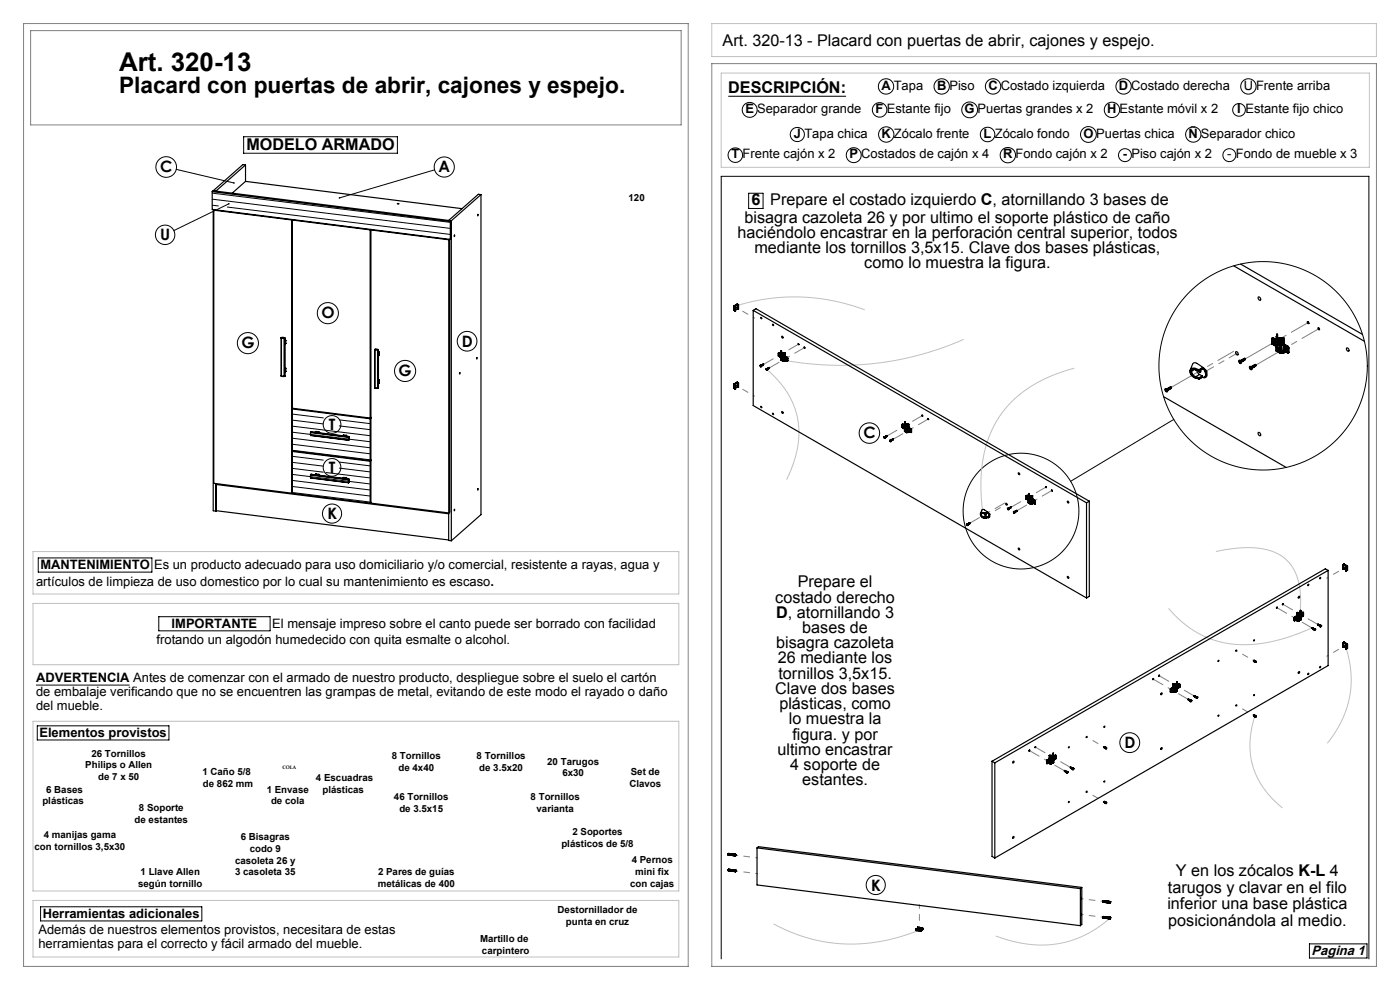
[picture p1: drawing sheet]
<svg xmlns="http://www.w3.org/2000/svg" width="297mm" height="210mm" viewBox="0 0 297 210" stroke-linecap="round" stroke-linejoin="round" font-family="sans-serif">
<defs><g id="words">
<text font-size="5.5" x="25.2" y="15">Art. 320-13</text>
<text font-size="4.8" x="25.2" y="19.6">Placard con puertas de abrir, cajones y espejo.</text>
<g font-size="3.4">
<text x="153.3" y="9.8">Art. 320-13 - Placard con puertas de abrir, cajones y espejo.</text>
<text x="154.5" y="19.6">DESCRIPCIÓN:</text>
<text x="52.3" y="31.7">MODELO ARMADO</text>
<text x="158" y="47.2">bisagra cazoleta 26 y por ultimo el soporte plástico de caño</text>
<text x="159.4" y="43.4">6</text>
<text x="163.4" y="43.4">Prepare el costado izquierdo C, atornillando 3 bases de</text>
<text x="156.4" y="50.5">haciéndolo encastrar en la perforación central superior, todos</text>
<text x="160.1" y="53.7">mediante los tornillos 3,5x15. Clave dos bases plásticas,</text>
<text x="183.4" y="56.9">como lo muestra la figura.</text>
<text x="169.2" y="124.6">Prepare el</text>
<text x="164.5" y="127.8">costado derecho</text>
<text x="164.7" y="131">D, atornillando 3</text>
<text x="164.7" y="137.5">bisagra cazoleta</text>
<text x="170.2" y="134.3">bases de</text>
<text x="165" y="140.7">26 mediante los</text>
<text x="165.1" y="144">tornillos 3,5x15.</text>
<text x="164.5" y="147.2">Clave dos bases</text>
<text x="165.3" y="150.4">plásticas, como</text>
<text x="167.3" y="153.6">lo muestra la</text>
<text x="164.9" y="160.1">ultimo encastrar</text>
<text x="168.1" y="156.9">figura. y por</text>
<text x="167.6" y="163.3">4 soporte de</text>
<text x="170.2" y="166.6">estantes.</text>
<text x="249.5" y="185.9">Y en los zócalos K-L 4</text>
<text x="247.8" y="189.4">tarugos y clavar en el filo</text>
<text x="247.7" y="192.9">inferior una base plástica</text>
<text x="247.8" y="196.4">posicionándola al medio.</text>
</g>
<g font-size="3.3">
<text x="34" y="36.5">C</text>
<text x="93.1" y="36.5">A</text>
<text x="34" y="50.9">U</text>
<text x="68.2" y="67.6">O</text>
<text x="51.2" y="73.9">G</text>
<text x="97.9" y="73.5">D</text>
<text x="84.6" y="79.8">G</text>
<text x="69.8" y="91.2">T</text>
<text x="183.2" y="93">C</text>
<text x="69.8" y="100.2">T</text>
<text x="69.4" y="110.1">K</text>
<text x="238.6" y="158.6">D</text>
<text x="184.8" y="188.9">K</text>
</g>
<text font-size="2.8" x="278.2" y="202.6">Pagina 1</text>
<g font-size="2.7">
<text x="158.1" y="24">E Separador grande</text>
<text x="185.8" y="24">F Estante fijo</text>
<text x="187" y="19">A Tapa</text>
<text x="198.8" y="19">B Piso</text>
<text x="204.6" y="24">G Puertas grandes x 2</text>
<text x="209.7" y="19">C Costado izquierda</text>
<text x="234.9" y="24">H Estante móvil x 2</text>
<text x="237.4" y="19">D Costado derecha</text>
<text x="262.5" y="24">I Estante fijo chico</text>
<text x="263.8" y="19">U Frente arriba</text>
<text x="168.4" y="29.2">J Tapa chica</text>
<text x="187" y="29.2">K Zócalo frente</text>
<text x="208.7" y="29.2">L Zócalo fondo</text>
<text x="229.8" y="29.2">O Puertas chica</text>
<text x="252.2" y="29.2">Ñ Separador chico</text>
<text x="155.2" y="33.6">T Frente cajón x 2</text>
<text x="180.2" y="33.6">P Costados de cajón x 4</text>
<text x="212.8" y="33.6">R Fondo cajón x 2</text>
<text x="238.2" y="33.6">- Piso cajón x 2</text>
<text x="260.3" y="33.6">- Fondo de mueble x 3</text>
<text x="7.7" y="124.2">artículos de limpieza de uso domestico por lo cual su mantenimiento es escaso.</text>
<text x="8.6" y="120.7">MANTENIMIENTO</text>
<text x="32.7" y="120.7">Es un producto adecuado para uso domiciliario y/o comercial, resistente a rayas, agua y</text>
<text x="33.2" y="136.7">frotando un algodón humedecido con quita esmalte o alcohol.</text>
<text x="36.4" y="133.2">IMPORTANTE</text>
<text x="57.8" y="133.2">El mensaje impreso sobre el canto puede ser borrado con facilidad</text>
<text x="7.7" y="147.7">de embalaje verificando que no se encuentren las grampas de metal, evitando de este modo el rayado o daño</text>
<text x="7.7" y="144.7">ADVERTENCIA Antes de comenzar con el armado de nuestro producto, despliegue sobre el suelo el cartón</text>
<text x="7.7" y="150.7">del mueble.</text>
<text x="8.4" y="156.3">Elementos provistos</text>
<text x="9.1" y="194.7">Herramientas adicionales</text>
<text x="8.2" y="198.2">Además de nuestros elementos provistos, necesitara de estas</text>
<text x="8.2" y="201.2">herramientas para el correcto y fácil armado del mueble.</text>
</g>
<g font-size="2.1">
<text x="133.4" y="42.6">120</text>
<text x="19.4" y="160.5">26 Tornillos</text>
<text x="83.1" y="161.1">8 Tornillos</text>
<text x="101.1" y="161.1">8 Tornillos</text>
<text x="18.1" y="163">Philips o Allen</text>
<text x="20.8" y="165.5">de 7 x 50</text>
<text x="42.9" y="164.3">1 Caño 5/8</text>
<text x="43" y="166.8">de 862 mm</text>
<text x="67" y="165.6">4 Escuadras</text>
<text x="84.5" y="163.6">de 4x40</text>
<text x="101.7" y="163.6">de 3.5x20</text>
<text x="116.1" y="162.2">20 Tarugos</text>
<text x="119.3" y="164.7">6x30</text>
<text x="133.5" y="166.8">Clavos</text>
<text x="133.8" y="164.3">Set de</text>
<text x="9" y="170.6">plásticas</text>
<text x="9.8" y="168.1">6 Bases</text>
<text x="29.5" y="172">8 Soporte</text>
<text x="56.6" y="168.1">1 Envase</text>
<text x="57.5" y="170.6">de cola</text>
<text x="68.4" y="168.1">plásticas</text>
<text x="83.6" y="169.7">46 Tornillos</text>
<text x="84.7" y="172.2">de 3.5x15</text>
<text x="112.6" y="169.7">8 Tornillos</text>
<text x="113.8" y="172.2">varianta</text>
<text x="9.3" y="177.8">4 manijas gama</text>
<text x="28.6" y="174.5">de estantes</text>
<text x="51.1" y="178.2">6 Bisagras</text>
<text x="119.1" y="179.7">plásticos de 5/8</text>
<text x="121.4" y="177.2">2 Soportes</text>
<text x="7.3" y="180.3">con tornillos 3,5x30</text>
<text x="29.8" y="185.7">1 Llave Allen</text>
<text x="49.9" y="183.2">casoleta 26 y</text>
<text x="49.9" y="185.7">3 casoleta 35</text>
<text x="53" y="180.7">codo 9</text>
<text x="80.2" y="185.7">2 Pares de guías</text>
<text x="134" y="183.1">4 Pernos</text>
<text x="134.8" y="185.6">mini fix</text>
<text x="29.3" y="188.2">según tornillo</text>
<text x="80.1" y="188.2">metálicas de 400</text>
<text x="133.7" y="188.1">con cajas</text>
<text x="118.3" y="193.7">Destornillador de</text>
<text x="120.1" y="196.2">punta en cruz</text>
<text x="101.8" y="199.8">Martillo de</text>
<text x="102.2" y="202.3">carpintero</text>
</g>
<text font-size="1.1" x="59.9" y="163.2">COLA</text>
</g></defs>
<g fill="none" stroke="#000" stroke-width=".21">
<path d="M37.4 35.9l12.2 2.9M51.7 29h32.6v3.5h-32.6zM92.2 36l-20.2 6M154.5 20.4h25M45 41l50.5 6.2M45 42.2l50.5 6.2M45 43.5l1.3 .2M48.2 43.9l47.3 5.8M48.5 43.2l-11.6 5.7M158.8 41h3.1v3.2h-3.1zM62 90.4l16.5 2M62 91.7l16.5 2"/>
<path d="M62 93l16.5 2M62 94.2l16.5 2.1M62 95.5l16.5 2M62 87.8l6.6 .8M62 89.1l6.6 .8M62 96.8l6.6 .8M62 98.1l6.6 .8M62 99.4l6.6 .8M72 89.1l6.5 .8M72 90.3l6.5 .8M72 98l6.5 .8M72 99.3l6.5 .8"/>
<path d="M249 89l-21.9 13.1M8.1 118.4h24.1v3h-24.1zM62 100.6l16.5 2.1M62 101.9l16.5 2M62 103.2l16.5 2M62 104.5l16.5 2M69.2 100.2l9.3 1.2M33.7 130.8h23.6v3h-23.6zM7.7 145.3h19.8M7.9 154h27.9v3h-27.9zM8.6 192.4h34.2v3h-34.2zM153 203.4v-166h137.4v166"/>
<path d="M277.8 200.2h12.2v3h-12.2z"/>
<circle cx="188" cy="18.3" r="1.63"/>
<circle cx="199.8" cy="18.3" r="1.63"/>
<circle cx="210.7" cy="18.3" r="1.63"/>
<circle cx="238.4" cy="18.3" r="1.63"/>
<circle cx="264.8" cy="18.3" r="1.63"/>
<circle cx="35.3" cy="35.4" r="2.19"/>
<circle cx="94.2" cy="35.4" r="2.14"/>
<circle cx="156" cy="32.9" r="1.54"/>
<circle cx="159" cy="23.3" r="1.58"/>
<circle cx="169.1" cy="28.5" r="1.5"/>
<circle cx="181.1" cy="32.9" r="1.58"/>
<circle cx="186.6" cy="23.3" r="1.54"/>
<circle cx="188" cy="28.5" r="1.63"/>
<circle cx="205.7" cy="23.3" r="1.68"/>
<circle cx="209.5" cy="28.5" r="1.54"/>
<circle cx="213.8" cy="32.9" r="1.63"/>
<circle cx="230.9" cy="28.5" r="1.68"/>
<circle cx="235.9" cy="23.3" r="1.63"/>
<circle cx="238.7" cy="32.9" r="1.37"/>
<circle cx="253.1" cy="28.5" r="1.63"/>
<circle cx="260.8" cy="32.9" r="1.37"/>
<circle cx="262.9" cy="23.3" r="1.35"/>
<circle cx="35" cy="49.8" r="2.06"/>
<circle cx="52.6" cy="72.8" r="2.24"/>
<circle cx="69.6" cy="66.4" r="2.24"/>
<circle cx="85.9" cy="78.7" r="2.24"/>
<circle cx="99.1" cy="72.4" r="2.09"/>
<circle cx="268" cy="77.6" r="22.1"/>
<circle cx="70.4" cy="90" r="1.88"/>
<circle cx="70.4" cy="99.1" r="1.88"/>
<circle cx="184.4" cy="91.9" r="2.17"/>
<circle cx="70.4" cy="108.9" r="2.03"/>
<circle cx="216.6" cy="108.4" r="12.3"/>
<circle cx="239.7" cy="157.5" r="2.11"/>
<circle cx="185.8" cy="187.7" r="2.03"/>
</g>
<g fill="none" stroke="#c0c0c0" stroke-width=".21">
<path d="M151 5h141v7h-141zM153 15.5h137.5v20h-137.5zM156.6 64.7a41.8 41.8 0 0 1 26.9 1M162.8 78.5a17 17 0 0 1 6.4 16.3 25.4 25.4 0 0 1-2.3 6.9M204.4 72a65.1 65.1 0 0 1-37.5 4.5M227.9 78.1a27.1 27.1 0 0 0-15.4 9.5 26.7 26.7 0 0 0-4.3 18.1l.2 2.4M7 117h137v9h-137zM257.9 117a21.8 21.8 0 0 1 12.2 0 9 9 0 0 1 5.7 8l.1 2.5-.1 2.8M7 128h137v13h-137zM247.9 129a20.6 20.6 0 0 0 20.9 7.3 40.9 40.9 0 0 0 9.5-3.1M285.4 136.9a20.7 20.7 0 0 1-3.8 20.8M7 153h137v36h-137z"/>
<path d="M266.2 152a16.6 16.6 0 0 0 5.9 19.4M7 191h137v12h-137zM164.1 196a35 35 0 0 0 30.9 1.3M235.5 194.8a21.9 21.9 0 0 1-22.1 4.5l-2.1-.8"/>
</g>
<path d="M264.1 76.2l13.4-7.8M266.4 77.5l13.4-7.8" fill="none" stroke="#808080" stroke-width=".21" stroke-dasharray="15.2 1.3 1.3 1.3" stroke-dashoffset="7.7"/>
<path d="M248.5 82.2l13.2-7.7" fill="none" stroke="#808080" stroke-width=".21" stroke-dasharray="15.2 1.3 1.3 1.3" stroke-dashoffset="7.6"/>
<path d="M255.8 78.7l6.6-3.8" fill="none" stroke="#808080" stroke-width=".21" stroke-dasharray="15.2 1.3 1.3 1.3" stroke-dashoffset="13.3"/>
<path d="M5 5h141v200h-141zM6.5 6.5h138v20h-138zM151 13.5h141v191.5h-141z" fill="none" stroke="#808080" stroke-width=".21"/>
<g fill="none" stroke="#808080" stroke-width=".21" stroke-dasharray="15.2 1.3 1.3 1.3" stroke-dashoffset="12.9">
<path d="M162 77.3l7.4-4.3M163.2 78l7.4-4.3M188.2 92.5l7.4-4.3M189.5 93.2l7.4-4.3M205.8 111l7.3-4.3M214.5 107.6l7.4-4.3M215.7 108.3l7.5-4.3M278.3 133.2l-7.4-4.3M279.6 132.5l-7.5-4.3M252.1 148.3l-7.5-4.2M253.3 147.6l-7.4-4.3M225.8 163.5l-7.4-4.3"/>
<path d="M227.1 162.8l-7.5-4.3"/>
</g>
<path d="M156.2 65.2l3.9 2.3M156.2 81.8l3.9 2.2M285.4 120.4l-3.9 2.2M285.4 136.9l-3.9 2.3" fill="none" stroke="#808080" stroke-width=".21" stroke-dasharray="15.2 1.3 1.3 1.3" stroke-dashoffset="14.9"/>
<path d="M209.9 109.1l3.6-2.2M234.3 158.5l-3.8-2.2M266 151.8l-3.7-2.2M266 140.2l-3.7-2.2M234.3 170.1l-3.8-2.2" fill="none" stroke="#808080" stroke-width=".21" stroke-dasharray="15.2 1.3 1.3 1.3" stroke-dashoffset="15"/>
<path d="M156.1 181.4l4.6 .6M160.7 185.3l-4.6-.6M229.3 190.6l4.7 .6M234 194.6l-4.7-.6" fill="none" stroke="#808080" stroke-width=".21" stroke-dasharray="15.2 1.3 1.3 1.3" stroke-dashoffset="14.8"/>
<path d="M195 197.3v-5.4" fill="none" stroke="#808080" stroke-width=".21" stroke-dasharray="15.2 1.3 1.3 1.3" stroke-dashoffset="14.4"/>
<path d="M49.5 38.7v.2h.2l.1-.1h-.2h.2v-.1zM71.9 41.9v.1h.1l-.1 .1h.2l.1-.2zM48.4 43.1v.3h.2l.1-.2h-.2l.2-.1z" fill="#000"/>
<g fill="none" stroke="#000" stroke-width=".25">
<path d="M52.1 35l-.6-.1-6.5 5.8M52.1 38.5l45.9 5.8M52.1 38.5l-2.8 2.5M52.1 35l-6.3 5.5M52.1 35v3.5M45 40.7l50.5 6.3M45 40.7v3.7l50.5 6.4M45.2 40.5l50.5 6.3M45.2 44.5v63.8l.6 .1M45.4 44.6l16.5 2.1M45.4 44.6v57.9l16.5 2.1M45.5 44.5l-.1 .1"/>
<path d="M61.9 46.7v57.9M62 46.6l-.1 .1M62 46.7v39.9l16.5 2.1M62 46.7l16.5 2.1M62.1 46.6h.1M62.1 46.6l-.1 .1M78.5 48.8v39.9M78.6 48.7l-.1 .1M78.7 48.8l16.5 2.1M78.7 48.8v57.9l16.5 2.1 .2-.2v-57.8M78.7 48.7h.1M78.8 48.7l-.1 .1"/>
<path d="M84.3 43.2h.3zM95.2 50.9v63.7l.5 .1M95.3 50.8l-.1 .1M95.5 47v3.8M95.7 46.8v67.9M95.7 50.6l-.2 .2M96.4 49.9v.3zM101.4 45.5v.3zM102 41.3l-6.5 5.7M102 41.3v67.9l-6.3 5.5M102 41.3l-.5-.1-6.3 5.6h.5M261.7 56.4l27.7 16"/>
<path d="M263.2 56l25.8 14.9M59.7 79.7h.1M59.7 71.7v8M59.7 71.7h.1M59.7 71.7l.3-.1 .5 .1M59.7 79.8l.6 .1M59.7 71.6v.1M59.7 71.6l.6 .1M59.7 71.7l.6 .1M59.7 79.7l.6 .1M59.7 79.7v.1M60.3 79.8h.1"/>
<path d="M60.3 71.8v8M60.3 71.7v.1M60.3 71.7l.1 .1M60.4 79.8h.1M60.4 71.8h-.1M60.4 71.8v8M60.5 72.1l.1 .1M60.5 78.1h.1M60.5 79.7h.1M60.5 79.7l-.1 .1M60.5 71.7l-.1 .1M60.5 71.7v8"/>
<path d="M60.6 78.8l-.1 .1M60.6 72.8l-.1 .2M60.6 72.2l-.1 .2M60.6 72.2v.6M60.6 78.1v.7M60.6 72.8h.1M60.6 78.1l-.1 .2M60.6 78.8h.1M79.5 74.2v8M79.5 74.2h.1M79.5 74.2l.3-.2 .5 .2M79.5 74.1v.1"/>
<path d="M79.5 74.1l.7 .1M79.5 74.2l.6 .1M80.1 74.3v8M80.2 74.2l-.1 .1M80.2 74.2v.1M80.2 74.3h-.1M80.2 74.3v8M80.3 74.6l.2 .1M80.3 74.2l-.1 .1M80.3 74.2v8M80.5 75.3l-.2 .2M80.5 74.7l-.2 .2"/>
<path d="M80.5 74.7v.6M80.5 75.3h.1M97.5 79v.3zM101.2 75.8l-.1 .4zM155.7 65.8h.1M155.7 64.9v.9M155.7 64.9h.1M155.7 65.8l.2 .1M155.7 64.9l.2 .2M155.9 65.1h.2M155.9 65.9h.2M155.9 65.9h.1"/>
<path d="M155.9 65.1v.8M156 65l-.1 .1M156 65l.1 .1M156.1 65.9h.1M156.1 65.1v.8M156.4 64.5h.1M156.4 64.5l-.7 .4M156.4 64.5l.2 .1M156.4 64.6v.9M156.4 64.6l-.5 .3 .1 .1M156.4 64.6l.2 .1M156.4 65.5l-.3 .2"/>
<path d="M156.4 65.5l.2 .1M156.6 64.7h.1M156.6 64.6l.1 .1M156.6 64.6v.1M156.6 65.6h.1M156.7 64.7h.1M156.7 64.7l-.1 .9M159.8 65.8l70.7 40.9M159.8 65.8l.6-.3 70.7 40.8M159.8 65.8v20.2l70.7 40.8M161.2 77.5h.2l.1 .3-.2-.1zM161.3 77.6l.2 .1"/>
<path d="M161.3 77.6h.1M161.4 77.5v.3zM161.4 77.5h.1M161.4 77.6h.1M161.4 77.6v.1M161.4 77.7h.1M161.5 77.5v.1M161.5 77.5v.2M161.5 77.7h.1M161.5 77.5h.1M161.5 77.5l.1 .1M161.5 77.6v.1"/>
<path d="M161.5 77.5l.1 .1-.1-.1M161.6 77.5h.1M161.6 77.4l.1 .2-.2-.2M161.7 77.4v.1M161.7 77.5l-.1 .1M161.7 77.4l.1 .1M161.8 77.3l.1 .1M161.9 77.3l.1 .1-.3-.1 .1 .2-.2-.1M161.9 77.3h.1M161.9 77.2v.1M161.9 77.2l.1 .1M162 77.3v.1"/>
<path d="M162 77.3h-.1M162.5 78.2l.2 .1 .1 .3-.3-.1zM162.5 78.3l.2 .1M162.5 78.3l.1 .1M162.6 78.3h.1M162.6 78.2l.1 .3zM162.6 78.2h.1M162.7 78.4l-.1 .1M162.7 78.2l.1 .2M162.7 78.2h.1M162.8 78.2v.1M162.8 78.4v.1"/>
<path d="M162.8 78.2l.1 .1-.2-.1M162.9 78.2v.1M162.9 78.1l.1 .1M162.9 78.3h.1M163 78.1l.1 .1M163 78.1l.1 .1-.1-.1M163.1 78.1h.1M163.1 78.2h.1M163.1 78l.1 .2-.2-.2M163.2 77.9v.1M163.2 78v.1M163.2 78h.1"/>
<path d="M165.1 75.4h.1M165.1 75v.1M165.1 75.5h.1M165.1 75.5l.4 .2M165.1 75.1l.4 .1M165.2 75h-.1M165.2 75h.1M165.2 74.8h.1M165.2 75l-.1 .1M165.2 75l.3 .2M165.2 74.9h.1M165.2 74.9v.1"/>
<path d="M165.2 75l.3 .1M165.2 75.6h.1M165.2 74.8l-.1 .1v.6M165.2 74.9l.4 .2M165.2 74.8l.4 .2M165.3 75.2l-.1 .1 .1 .2M165.3 75.2h.1M165.3 75.2l.1 .1M165.3 75.5l.1 .1M165.3 75.2v.3M165.3 75.5h.1M165.3 75.5h.2"/>
<path d="M165.4 75.3l.1 .1M165.4 75.3l.2 .2-.2 .1M165.4 75.3h.1M165.4 75.3l.1 .2M165.5 75.5l-.1 .1M165.5 75.2l.2 .1M165.5 75.4l-.2 .1M165.5 75.4h.1M165.5 75.2h.1M165.5 75.2h.2M165.5 75.1l.2 .1M165.5 75.1v.1"/>
<path d="M165.5 75.5h.1M165.6 75.1h-.1M165.6 75.1h.1M165.6 75h.1M165.6 76.3l.5 .2M165.6 76.3h.1M165.6 75.9l-.1-.2 .1 .2M165.6 75.9l.4 .2M165.7 74.6v1.8M165.7 74.6v.1M165.7 75.8l.4 .3M165.7 76.3v.1"/>
<path d="M165.7 75.8l-.1 .1M165.7 76.4l.4 .2M165.7 74.6l.1 .1M165.7 74.4v1.4M165.7 74.4h.1M165.7 74.7v.1M165.7 74.5h.1M165.7 74.5v.1M165.7 74.8h.1M165.7 74.4l.1 .1M165.7 74.6h.1M165.7 74.7h.1"/>
<path d="M165.8 74.4l-.1 .8 .3 .1M165.8 74.4h-.1M165.8 74.4l-.1 .1M165.8 74.6h-.1M165.8 75.1h-.1M165.8 75.4l.2 .1v.3zM165.8 74.6h.1M165.8 75h.1M165.8 74.5v.7v-.1M165.8 74.5l-.1 .1M165.8 74.5h-.1M165.8 76.1l.1 .2z"/>
<path d="M165.8 76.1h.1M165.8 75v.1zM165.8 74.7h-.1M165.8 74.7l-.1 .1M165.8 76.1l.1 .2M165.9 74.9l-.1 .3-.1-.1M165.9 74.9h.1M165.9 71.3l.2 .1v.3l-.2-.1zM165.9 74.9l.1 .4M165.9 74.8v.1M166 76.1v.4M166 74.9h.1"/>
<path d="M166 75.3h.1M166 74.9v.4M166 74.8l-.1 .1M166 76.1h.1M166.1 76.5h-.1M166.1 76.1h-.1M166.1 76.1l-.1 .4M166.1 74.9h.1M166.1 74.9v1.7M166.1 76.6h.1M166.2 74.8h.1M166.2 76.6h.1"/>
<path d="M166.2 74.9h-.1M166.2 74.9v1.7M166.2 76.6h-.1M166.2 74.9l.1 1.7M166.2 74.9h.1M166.3 76.6h.1M166.3 75.4l.2 .4M166.3 75.4l.3 .4M166.4 74.8l-.1 .1M166.4 74.8h.1M166.4 75.4h.1M166.4 75.4l.2 .4"/>
<path d="M166.4 76.4h.1M166.4 76.6h.1M166.4 75.4h-.1M166.4 74.8l-.1 .6M166.4 76.4l-.1 .2M166.4 76.4l-.1 .1M166.4 76.6h-.1M166.4 76.3l-.1 .2M166.4 76.3h.1M166.4 76.3v.1M166.5 75.4l.1 .3M166.5 76.6h.1"/>
<path d="M166.5 74.8v.6M166.5 76.4v.2M166.5 74.8v.1M166.5 76.3v.1M166.5 75.4l.1 .2M166.5 76.3l.5 .3 .1-.1M166.5 76.3h-.2v.2M166.5 76.3h.1M166.5 74.9v.5M166.5 76.5v.1M166.5 75.8l.3 .2M166.5 74.8l.1 .1"/>
<path d="M166.6 75.9l-.2 .1 .2 .3M166.6 75.8h-.1M166.6 75.4v.2M166.6 75.9h.1M166.6 75.9l.1 .1M166.6 76.3h.1M166.6 74.9h-.1M166.6 75.4h-.1M166.6 74.9v.5M166.6 76.4l-.1 .2M166.6 75.8l.3 .2M166.6 76.4l-.1 .1"/>
<path d="M166.6 76v.2M166.6 76h.1M166.6 76.4h.1M166.6 76.2v.1M166.6 75.8h.1M166.6 76.2l.1 .1M166.6 76l.1 .1M166.6 75.7v.1M166.6 75.7l.4 .2M166.6 75.6l.4 .2M166.7 76l.1 .2-.1 .1M166.7 76h.1"/>
<path d="M166.7 76v.3M166.7 76.3h.1M166.7 76.1l-.1 .1M166.7 76.1l.1 .1M166.8 76.2l-.1 .1M166.8 76.5h.1M166.8 76v.5M166.9 76h-.1M166.9 76h.1M166.9 76.5h.1M166.9 76v.5M167 76.5h-.1"/>
<path d="M167 76.5h.1M167 76h.1M167 76h-.1M167 76v.5M167 75.9v.1M167 75.9l-.1 .1M167 75.8l.1 .2M167.1 76.5v.1M167.1 76v.5M167.1 76h.1M169.3 72.9l.2 .2zM169.4 72.9l.1 .2"/>
<path d="M170.6 73.6l.1 .3zM170.6 73.6l.1 .2M252.5 78.5v.1a1.43 1.43 0 0 0 1 1.5M253.1 78.5a.87 .87 0 0 0 .6 1.4M253.1 78.5h.1M253.5 78.3a.75 .75 0 0 0-1 .3 .75 .75 0 0 0 .3 1l.7 .5M253.5 78.3l.8 .2M253.5 78.1h-.7l-.3 .4M253.5 78.1h.1M253.5 78.1l.8 .3M253.5 78.1v.2M253.6 78.4a.69 .69 0 0 0-.9 .4 .69 .69 0 0 0 .3 .9l.6 .3"/>
<path d="M253.6 78.4v.1M253.6 78.4l.7 .2M253.6 78.5h-.5M253.6 78.5l.7 .2M253.7 79.9l-.1 .1M253.7 79.9l.6 .2M253.9 78.5l.2 .6 .4 .3M254.3 78.6v.1M254.3 78.5v.1M254.3 78.4v.1M254.4 78.7l.1 .2 .2-.1M254.4 78.4h-.1"/>
<path d="M254.4 78.4l.1 .1M254.5 78.6l.2 .3M254.5 78.6l-.2 .1M254.5 79.4l.5 .4M254.5 79.4l-.8 .5M254.5 78.5h-.2M254.5 78.6h-.2M254.5 78.6h.1M254.5 78.5v.1M254.6 78.6a.24 .24 0 0 1 .1 .2 .24 .24 0 0 1-.2 .2l-.3-.3M255 79.8l.1 .1M255 79.8l-.6 .3"/>
<path d="M255.1 78.2l-.6 .4M255.1 78.1l-.6 .4M255.1 80l-.6 .3M255.1 80h.1M255.1 78.1v.1M255.1 79.9v.1M255.1 78.1h.1M255.1 79.9l-.6 .3M255.1 78l-.7 .4M255.1 78v.1M255.1 78h.1M255.1 78.1a1.42 1.42 0 0 1 .4 1.9h-.4"/>
<path d="M255.2 78l-.1 .1M255.2 78a1.67 1.67 0 0 1 .4 2.1h-.2M255.3 78l-1.3-.9-.6-.2-.4 .3-.5 1.3M255.3 78a1.5 1.5 0 0 1 .5 2l-.4 .1M255.3 78h-.1M255.8 78.5l.2 .4zM255.9 78.6l-.1 .1M255.9 78.7v.1M255.9 78.7h.1M255.9 78.8h.1M256 78.8l-.1 .1M262.2 74.6a.4 .4 0 0 1 .4 .2 .4 .4 0 0 1-.1 .5l-.4-.4z"/>
<path d="M262.8 76.5a.38 .38 0 0 1 .5 .2 .38 .38 0 0 1-.1 .4l-.4-.3zM262.9 76.7l.3 .2v-.1M262.9 76.7l.1 .1M263 76.7h.1M263 76.7h-.1M263 76.8v.1M263.1 76.4l.1 .1M263.1 76.7l-.1-.2v.4M263.1 76.7l-.1 .1M263.1 76.9h-.1M263.2 76.5l.2 .4M263.2 76.5l.2 .3"/>
<path d="M263.3 76.5l.1 .2M263.4 76.5l.1 .2 .1-.1a.19 .19 0 0 0-.2-.2 .19 .19 0 0 0-.2 .1M263.4 76.4l.2 .2M263.5 76.4l.2 .2-.1-.2h-.2M263.6 76.4l.1 .1M263.6 76.3l.2 .3-.1-.3h-.2M263.7 76.3l.1 .1M263.8 76.2l.2 .3-.1-.3h-.3M263.9 76.2l.1 .2M263.9 76.1l.2 .3-.1-.3-.2 .1M264.1 76.1h-.1M264.1 76l-.2 .1"/>
<path d="M264.1 76v.1M264.1 76.1v.2M264.1 76.1h.1M265.1 77.8a.38 .38 0 0 1 .4 .2 .38 .38 0 0 1-.1 .4l-.3-.3zM265.2 78l.3 .1M265.2 78l.1 .1M265.2 78h.1M265.3 78.1v.2M265.3 77.7l.2 .1M265.4 78l-.1-.2v.5M265.4 78.2l-.1 .1M265.4 78.1l.1 .1z"/>
<path d="M265.4 78l-.1 .1M265.5 77.8l.1 .4M265.5 77.8l.1 .3M265.5 77.8h.1M265.5 77.8l.2 .2M265.6 77.8l.1 .2 .1-.1a.19 .19 0 0 0-.1-.2 .19 .19 0 0 0-.2 .1M265.7 77.7l.1 .2M265.8 77.7l.1 .2v-.2h-.3M265.8 77.7l.2 .1M265.9 77.6l.2 .3-.1-.3h-.2M266 77.6l.1 .1M266 77.5l.2 .3-.1-.3-.2 .1"/>
<path d="M266.1 77.5l.1 .2M266.2 77.5l.2 .2-.1-.3-.3 .1M266.3 77.4h.1M266.4 77.3l-.2 .1M266.4 77.3l-.1 .1M266.4 77.3v.1M266.4 77.4v.2M266.4 77.4h-.1M267 63a.4 .4 0 0 1 .4 .2 .4 .4 0 0 1-.1 .5l-.3-.3zM269.8 72.7v.1M269.8 72.9h.1M269.8 72.9l.1 .1"/>
<path d="M269.9 72.9l.6 .4M269.9 72.1l.5 .3M269.9 72v.1M269.9 72h.1M269.9 72l.6 .3M269.9 71.9h.1M270 71.9h.1M270 71.9l-.1 .1M270 71.9l.6 .4M270 73v.1M270 71.8l-.1 .1M270 71.7l-.2 .1 .1 1.1"/>
<path d="M270 71.8v.1M270 71.7l.6 .3M270 71.8l.6 .4M270.1 71.6l-.2 .1M270.1 71.6l.6 .4M270.1 71.6l-.1 .1M270.1 72.4a.33 .33 0 0 0-.2 .3 .33 .33 0 0 0 .2 .3M270.1 72.4h.1M270.1 73l.3 .1M270.1 72.4l.3 .1M270.2 72.4l-.2 .1 .2 .3M270.2 72.4l.2 .2"/>
<path d="M270.2 72.8l-.1 .2M270.2 72.8l.2 .2M270.3 72.5l.1 .2M270.4 72.5a.29 .29 0 0 1 .2 .3 .29 .29 0 0 1-.2 .3M270.4 72.5v.1M270.4 72.6l.2 .3-.2 .1M270.4 73v.1M270.4 72.4l.4 .1M270.4 72.7l-.2 .1M270.4 72.7l.1 .1M270.5 72.3l-.1 .1M270.6 72.3h.2h-.3"/>
<path d="M270.6 72.3h-.1M270.6 72.9l-.2 .1M270.6 72l.2 .1M270.6 72.2v.1M270.6 72.2h.2M270.7 72h.1M270.7 72h-.1M270.7 74.4l.6 .3M270.7 74.4l.9 .5M270.7 73.6v.8M270.7 73.6l-.3-.3 .3 .3M270.7 73.7l.1 .7"/>
<path d="M270.7 73.6v.1M270.7 73.7l.6 .3M270.7 73.6l.7 .4M270.8 71.4v2.1M270.8 71.3v.1M270.8 73.5l.7 .4M270.8 71.4l.1 .1M270.8 73.5l-.1 .1M270.8 71.4l.2 .1h-.1M270.8 74a.25 .25 0 0 1 .4 .1 .25 .25 0 0 1-.2 .4zM270.8 70.9l.2 .2M270.8 70.9v.4"/>
<path d="M270.9 71.6v.8M270.9 72.4l.3 .2M270.9 71.5v.1M270.9 71.1v.1M270.9 72.3v.1M270.9 72.3l.3 .2M270.9 71.6h.1M270.9 71.2h.1M270.9 70.9l.1 .2M270.9 71.5h.1M270.9 71.2l.1 .1M270.9 71.1v.2"/>
<path d="M270.9 71.5v.8M270.9 71.3h-.1M270.9 70.9h-.1M271 72.2l.1 .2M271 71.1h-.1M271 71.3l-.2 .1M271 71.6h-.1M271 72.8a.32 .32 0 0 1 .4 .2 .32 .32 0 0 1-.2 .4l-.3-.3zM271 71.3h.1M271 71.5v.7v-.2M271 72.1v.1M271 71.1v.4"/>
<path d="M271 72.1h.1M271 74l.2 .3-.2-.1zM271 72.3l.1 .1M271 72v.1M271 71.1l-.1 .1M271 71v1M271.1 74l.1 .3M271.1 71.7v.7l-.1-.2M271.2 72.5l.1 .1M271.2 71.7h-.1M271.3 71.8h-.1v.7M271.3 74.7l.1 .1"/>
<path d="M271.3 74v.7M271.3 71.7h.1M271.3 72.6h.1M271.3 71.7v.1M271.3 71.7v.9M271.4 71.7l.2 .1M271.4 71.7v.9M271.4 74h-.1M271.4 74v.8M271.5 74.8h.1M271.5 73.9l-.1 .1M271.5 74.8h-.1"/>
<path d="M271.5 73.9v.9M271.6 71.8h.1M271.6 74.9h.1M271.6 71.8v3.1M271.8 71.7h.1M271.8 74.8l.1 .1M271.8 71.7l-.2 .1M271.8 71.7v3.1M271.8 74.8l-.2 .1M271.8 71.7l.1 3.2M271.8 71.7l.1 .1M271.9 71.8h.1"/>
<path d="M271.9 74.9h.1M272 72.7h-.1l.1 .4 .3 .4M272 72.7l.4 .7M272 71.8v.9M272 74.6v.3M272 71.7h-.9M272 71.7h.3M272.1 71.7h.1M272.1 72.7h.1M272.1 72.7l.4 .7M272.1 74.6h.1M272.1 74.8h.1"/>
<path d="M272.1 71.7l-.1 .1M272.1 71.7v1M272.1 74.6v.2M272.1 72.7h-.1M272.1 74.6h-.1M272.1 74.8l-.1 .1M272.2 74.3l-.1 .3M272.2 72.7l.3 .6M272.2 74.8l.1 .1M272.2 71.7v1M272.2 74.6v.2M272.2 71.7l.1 .1"/>
<path d="M272.3 74.4l-.1 .2M272.3 74.4h-.2l-.1 .2M272.3 72.8l.2 .3M272.3 74.4l.9 .5 .2-.2M272.3 74.4a.23 .23 0 0 0-.3-.1 .23 .23 0 0 0 0 .3M272.3 71.8v1M272.3 74.6v.3M272.3 73.5l.6 .4M272.4 73.7h-.1a.33 .33 0 0 0-.1 .3 .33 .33 0 0 0 .2 .3M272.4 73.4l-.1 .1M272.4 72.7l.2 .4M272.4 73.7h.1"/>
<path d="M272.4 74.3l.2 .1M272.4 73.7l.2 .1M272.4 71.7h-.1M272.4 71.7l-.1 .1M272.4 72.7l-.1 .1M272.4 71.7v1M272.4 74.6l-.1 .3M272.4 73.4l.6 .4M272.4 74.6h-.1M272.4 73.7l-.1 .1 .2 .4M272.4 73.7l.2 .2M272.4 74.5v.1"/>
<path d="M272.5 74.2l-.1 .1M272.5 73.4l.6 .3M272.5 73.4h-.1M272.5 74.2l.2 .1M272.5 73.8l.2 .2M272.5 74.5l-.2 .1M272.5 73.3v.1M272.5 73.1l.6 .4M272.5 73.3l.6 .3M272.6 73.8a.29 .29 0 0 1 .3 .3 .29 .29 0 0 1-.3 .3M272.6 73.8v.1M272.6 73.1h-.1"/>
<path d="M272.6 73.1l.6 .3M272.6 73.9l.2 .3-.1 .1M272.7 74.3l-.1 .1M272.7 74l-.2 .2M272.7 74l.1 .1M272.8 74.2l-.1 .1M272.9 74.7h.1M272.9 73.9v.8M273 73.8l-.1 .1M273 73.8h.1M273 74.7h.1M273 73.8v.9"/>
<path d="M273.1 73.7v.1M273.1 73.7l-.1 .1M273.1 74.7h.1M273.1 74.7h-.1M273.1 73.8h.2M273.1 74.7h.2M273.1 73.8h-.1M273.1 73.8v.9M273.1 73.5l.3 .3M273.1 73.6l.2 .2M273.1 73.6v.1M273.2 73.4l.2 .4"/>
<path d="M273.2 73.4l-.1 .1M273.3 74.7h-.2M273.3 73.8v.9M273.4 73.8v.9M273.4 74.7l-.1 .2M273.4 73.8h.1M273.4 74.7h.1M277.5 68.2l.2 .4M279.7 69.5l.2 .4M285.7 73.8a.4 .4 0 0 1 .4 .2 .4 .4 0 0 1-.1 .5l-.3-.4zM62 86.8v8.8l16.5 2.1M62 95.8v8.8l16.5 2.1"/>
<path d="M62 95.8l16.5 2M62 86.8l16.5 2M62.1 86.6v.1M62.1 95.6v.1M62.2 95.6l-.2 .2M62.2 86.6l-.2 .2M65.9 92.3v.1M65.9 91.7v.1M65.9 91.7v.7M65.9 92.4l8 1M65.9 91.8v.5M65.9 92.3h.1"/>
<path d="M65.9 91.8l8 1M65.9 92.3l8 1M65.9 91.7h.1M65.9 91.7l8 1M66 91.6h.1M66 91.6l-.1 .1M66 91.6l8 1M67 91.5l-.2 .2M67 91.5l.7 .1M67 91.5h.1M67.7 91.6v.2M67.7 91.6l-.2 .2"/>
<path d="M72.9 92.3l-.2 .1M72.9 92.3h.6M72.9 92.3h.1M73.5 92.3l.1 .2M73.5 92.3l-.2 .2M73.9 92.8v.5M73.9 93.3l.1 .1M73.9 93.3v.1M73.9 93.4h.1M73.9 92.7h.1M73.9 92.7v.1M74 92.7l-.1 .1"/>
<path d="M74 92.7v.7M74 93.4h-.1M74 92.6l.1 .5-.2 .3M74 92.6l-.1 .1M78.5 88.8v8.9M78.5 97.8v8.9M78.6 97.6h.1M78.6 88.6h.1M78.7 88.5l-.2 .2M78.7 97.7l-.2 .1M78.7 88.7l-.2 .1M78.7 97.5l-.2 .2"/>
<path d="M79.5 82.2h.1M79.5 82.3l.7 .1M79.5 82.2l.6 .1M79.5 82.2v.1M80.1 82.3h.1M80.1 82.3l.1 .1M80.2 82.3v.1M80.2 82.3h.1M80.3 80.6h.2M80.3 82.2h.1M80.3 82.2l-.1 .1M80.5 81.3l-.2 .1"/>
<path d="M80.5 80.6v.7M80.5 80.6l-.2 .2M80.5 81.3h.1M155.7 82.3h.1M155.7 81.5h.1M155.7 81.5v.9M155.7 82.4h.1M155.7 82.4l.2 .1M155.7 81.5l.2 .1M155.9 81.6h.2M155.9 82.5h.2M155.9 82.5h.1"/>
<path d="M155.9 81.6v.9M155.9 81.6h.1M156 81.6h.1M156.1 82.5h-.2M156.1 81.6v.9M156.4 81.1h.1M156.4 81.1l-.7 .4M156.4 81.1l.2 .1M156.4 82.1l-.3 .2M156.4 81.1l-.5 .4 .1 .1M156.4 81.1v1M156.4 82.1l.2 .1"/>
<path d="M156.6 81.2h.1M156.6 82.1v.1M156.7 81.2h-.1M156.7 81.2l-.1 .9M165.9 87.3l.2 .1v.3l-.2-.2zM187.5 92.6l.2 .1 .1 .3-.3-.1zM187.5 92.8h.2M187.5 92.8h.1M187.6 92.7h.1M187.6 92.7l-.1 .1M187.6 92.7v.2zM187.6 92.6l.1 .1"/>
<path d="M187.6 92.9h.1M187.7 92.7l.1 .1M187.7 92.6l.1 .2M187.7 92.6v.1M187.8 92.8v.1M187.8 92.6l.1 .2-.2-.1M187.8 92.6l.1 .1M187.9 92.6l.1 .1M187.9 92.7h.1M187.9 92.5l.1 .2-.1-.1M188 92.5l.1 .1M188 92.5l.1 .1-.2-.1"/>
<path d="M188.1 92.5v.1M188.1 92.6h.1M188.1 92.5l.1 .1-.2-.1M188.2 92.4h-.1M188.2 92.4h.1M188.2 92.4v.1M188.8 93.4l.2 .1v.2l-.2-.1zM188.8 93.4l.2 .2M188.8 93.4v.1M188.8 93.5h.1M188.9 93.4v.2zM188.9 93.3l.1 .1"/>
<path d="M188.9 93.6h.1M188.9 93.5h.1M188.9 93.5l.1 .1M189 93.4v.2M189 93.4v.1M189 93.4h.1M189 93.4l.1 .1M189 93.4l.1 .1-.1-.1M189.2 93.4v-.2v.3l-.2-.2 .2 .1M189.3 93.2v.1M189.3 93.2l.1 .1M189.3 93.3h.1"/>
<path d="M189.4 93.3h.1M189.4 93.2h.1M189.5 93.1h-.1M189.5 93.1l-.1 .1M189.5 93.1h.1M189.5 93.1v.1M191.4 90.5v.1M191.4 90.7h.1M191.4 90.7l.4 .2M191.4 90.7l.3 .1M191.4 90.2l.3 .2M191.4 90.1v.1"/>
<path d="M191.4 90.1h.1M191.4 90.1l.4 .2M191.5 90.1h.1M191.5 90.1l.3 .2M191.5 90.7h.1M191.5 90l-.1 .1M191.5 90h-.1v.7M191.5 90v.1M191.5 90l.3 .2M191.5 90h-.1M191.5 90l.4 .1M191.5 90h.1"/>
<path d="M191.6 90.4h-.2l.2 .3M191.6 90.4h.1M191.6 90.4l.1 .1M191.6 90.7l.1 .1M191.6 90.4v.2M191.6 90.6v.1M191.6 90.6l.1 .1M191.6 90.4l.1 .2M191.7 90.5v.2M191.7 90.5l.1 .2-.1 .1M191.7 90.7v.1M191.7 90.8l.2 .2"/>
<path d="M191.7 90.4h.2M191.7 90.6h.1M191.7 90.6h-.1M191.7 90.9h.1M191.7 90.9l.2 .1M191.8 90.3l-.1 .1M191.8 90.3h.1zM191.8 90.3h.1M191.8 90.6l-.1 .1M191.8 90.2h.1M191.8 90.2v.1M191.8 90.2l.1 .1"/>
<path d="M191.9 90.1v.1M191.9 90.1l-.1 .1M191.9 91.5l.4 .2M191.9 91.5h.1M191.9 91l.3 .3M191.9 91l.4 .2M191.9 89.8v1.7M191.9 89.8h.1M191.9 89.8l.1 .1M191.9 91.5l.4 .3M191.9 91h.1M192 89.6h.1"/>
<path d="M192 89.6l-.1 1.4M192 89.9h.1M192 89.7h.1M192 89.5v.1M192 89.5h.1M192 89.5v.8l.2 .2M192 90.2v.1M192 89.7l-.1 .1M192 89.6v.1M192 90.6l.2 .1v.2zM192 90.2h.1M192 89.7v.1"/>
<path d="M192 91.3h.1M192 91.3l.1 .2M192.1 89.6l-.1 .7v-.1M192.1 89.6l-.1 .1M192.1 91.3v.2M192.1 91.3l.1 .1M192.1 90h.1M192.1 90l.1 .5M192.1 90v.4l-.1-.1M192.2 90h.2M192.2 91.3l.1 .4M192.2 90h.1"/>
<path d="M192.2 90.5h.1M192.2 90v.5M192.3 90v.1M192.3 90v.5M192.3 91.2l-.1 .1M192.3 91.7h.1M192.3 91.2h.1M192.3 91.2v.5M192.3 90.1h.1M192.4 91.8h.1M192.4 90.1v1.7M192.4 90h.1"/>
<path d="M192.5 91.7h.1M192.5 90v1.7M192.5 91.7l-.1 .1M192.5 90h.1M192.6 90.6l.2 .4M192.6 90.6l.2 .3M192.6 90h-.1M192.6 90h.1M192.6 90.5h.1M192.6 90.5l.3 .4M192.6 91.6h.1M192.6 90v.6"/>
<path d="M192.6 91.6v.1M192.6 90.5v.1M192.7 91.5l-.1 .1M192.7 90.5l.2 .3M192.7 91.7h-.1M192.7 90h.1M192.7 91.7l.1 .1M192.7 90v.5M192.7 91.6v.1M192.8 91.5l-.1 .1M192.8 90.6l.1 .2M192.8 91.5h-.2v.1"/>
<path d="M192.8 91.5h.1M192.8 91.5l.3 .1M192.8 91l.3 .2M192.8 90v.6M192.8 91.6v.2M192.8 91.5l-.2 .1M192.8 91.5l.5 .2M192.8 90h.1M192.8 91.1h-.1l.1 .3M192.8 90.9v.1M192.8 91.1h.1M192.8 91.1l.1 .1"/>
<path d="M192.8 90.9l.3 .2M192.8 91.4l.1 .1M192.8 90.6h.1M192.8 91.6h.1M192.8 91.1l.1 .2M192.8 91.5v.1M192.9 91.3l-.1 .1M192.9 90.9l.3 .2M192.9 91.3l.1 .1M192.9 90.9h-.1M192.9 91.2l.1 .1M192.9 91.5l-.1 .1"/>
<path d="M192.9 90.8v.1M192.9 90.8l.3 .2M192.9 91.2l.2 .2-.2 .1M192.9 91.2h.1M192.9 90.8l.4 .1M192.9 90.8h.1M192.9 91.2l.1 .2M193 91.4l-.1 .1M193 91.3h-.1M193 91.3h.1M193.1 91.4h-.1M193.1 91.6l.1 .1"/>
<path d="M193.1 91.6v.1M193.1 91.2v.4M193.1 91.7h.1M193.1 91.1v.1M193.1 91.1l.1 .1M193.2 91.2h-.1M193.2 91.7h.1M193.2 91.2v.5M193.2 91.1h-.1M193.2 91.1h.1M193.2 91.6h.1M193.2 91.1v.1"/>
<path d="M193.2 91.1v.5M193.2 91.6v.1M193.2 91l.1 .2M193.2 91l.1 .1M193.2 91v.1M193.3 90.9l.1 .3M193.3 90.9l-.1 .1M193.3 91.6l-.1 .1M193.3 91.1v.5M193.3 91.7h.1M193.4 91.2l-.1 .5M193.4 91.2h-.1"/>
<path d="M195.6 88l.1 .3zM195.6 88l.1 .2M196.8 88.8l.2 .2zM196.9 88.8l.1 .2M246.8 84.1l26.1 15.1M247.2 82.4a.4 .4 0 0 1 .4 .3 .4 .4 0 0 1-.1 .5l-.3-.3zM247.2 82.7l.4 .2-.1-.1M247.2 82.7l.2 .1M247.3 82.7h.1M247.3 82.7h-.1M247.4 82.8v.2M247.4 82.5l.3 .3"/>
<path d="M247.4 82.7v-.1v.4M247.4 82.9v.1M247.4 82.8h.1M247.5 82.5l.2 .1v.2M247.6 82.6l.1 .1M247.7 82.5l.1 .2M247.7 82.7h.1M247.7 82.8v.1M247.7 82.5l.2 .2-.1-.2h-.2M247.8 82.4l.1 .2M247.9 82.4l.2 .2-.1-.2h-.3M247.9 82.4l.2 .1"/>
<path d="M248 82.3l.2 .3-.1-.3h-.2M248.1 82.3l.1 .1M248.2 82.2l.1 .3-.1-.3h-.2M248.2 82.2l.1 .2M248.3 82.1l.2 .3-.1-.3-.2 .1M248.4 82.1l.1 .2M253.5 80.1l.8 .2M253.5 80.1h.1M253.5 80.1l.8 .3M253.6 80l.7 .2M254.3 80.3v.1M254.3 80.2v.1"/>
<path d="M254.3 80.1v.1M254.4 80.1h-.1M254.4 80.1l.1 .1M254.5 80.4h-.2M254.5 80.2h-.2M254.5 80.3h-.2M254.5 80.3v.1M254.5 80.2v.1M255.1 80v.1M255.1 80l-.6 .4M255.1 80.1h.3M267 91.7a.4 .4 0 0 1 .4 .3 .4 .4 0 0 1-.1 .4l-.3-.2z"/>
<path d="M45.8 102.8l49.4 6.2M45.8 102.6v5.8M45.9 108.3l49.3 6.2M45.9 102.8v5.5M45.9 108.3l-.1 .1M62 104.5l-.1 .1M65.9 101.4h.1M65.9 100.7v.1M65.9 100.7v.7M65.9 100.7h.1M65.9 101.4l8 1M65.9 100.8v.5"/>
<path d="M65.9 101.3v.1M65.9 100.8l8 1M65.9 101.3l8 1M65.9 100.7l8 1M66 100.6h.1M66 100.6l-.1 .1M66 100.6l8 1M67 100.5l-.2 .2M67 100.5l.7 .1M67 100.5h.1M67.7 100.6v.2M67.7 100.6l-.2 .2"/>
<path d="M72.9 101.3l-.2 .1M72.9 101.3l.6 .1M72.9 101.3h.1M73.5 101.4l.1 .2M73.5 101.4l-.2 .1M73.9 101.8v.5M73.9 102.3l.1 .1M73.9 102.3v.1M73.9 102.4h.1M73.9 101.7h.1M73.9 101.7v.1M74 101.7l-.1 .1"/>
<path d="M74 101.7v.7M74 102.4h-.1M74 101.6l.1 .5-.2 .3M74 101.6l-.1 .1M78.7 106.6l-.2 .1M96.4 108v.4zM101.4 103.7v.3zM205.1 111.1l.2 .2v.2l-.2-.1zM205.1 111.3h.2M205.1 111.2h.1M205.1 111.2v.1M205.2 111.1l.1 .1"/>
<path d="M205.2 111.2v.2M205.2 111.2v.1M205.2 111.4h.1M205.2 111.1l.1 .2M205.2 111.3h.1M205.3 111.2v.2M205.3 111.2v.1M205.3 111.2h.1M205.3 111.3h.1M205.4 111.1l.1 .1M205.4 111.2h.1M205.4 111.1l.1 .2-.2-.2"/>
<path d="M205.5 111.1h.1M205.5 111l.1 .2-.2-.2M205.6 111v.1M205.6 111l.1 .1-.2-.1M205.7 110.9v.1M205.7 110.9l.1 .1M205.7 111v.1M205.8 111h.1M208 109l.1 .4 .5 .4M208 108.9v.1M208.3 108.9l-.1 .4 .5 .4M208.3 108.9h.1"/>
<path d="M208.5 108.8a.46 .46 0 0 0-.6 .3 .46 .46 0 0 0 .4 .6l.2 .1M208.5 108.8l.5 .1M208.5 109.8l.5 .1M208.5 109.8h.1M208.6 109.8l.4 .2M208.6 108.7h.1M208.6 108.7h-.4l-.2 .2M208.6 108.7l.4 .2M208.6 108.7l-.1 .1M208.6 108.9a.42 .42 0 0 0-.5 .3 .42 .42 0 0 0 .4 .5l.1 .1M208.6 108.9h.1M208.6 108.9l.4 .1"/>
<path d="M208.6 109.8l.4 .1M208.6 108.9h-.3M208.7 109.7l-.1 .1M208.7 109.7l.3 .1M208.8 108.9l.3 .5M209 109h.1M209 109.9v.1M209 108.9v.1M209 109.9h.1M209 108.9h.1M209 109.8v.1M209.1 108.9h-.1"/>
<path d="M209.1 108.9h.1M209.1 109.8h-.1M209.1 109.8v.1M209.1 109.9l-.1 .1M209.1 109l.1 .1-.1-.1M209.1 109h-.1M209.1 109.4l.3 .2M209.1 109.4l-.4 .3M209.1 109.9h-.1M209.1 109h.1M209.1 109.9h.1M209.1 108.9v.1"/>
<path d="M209.2 108.9v.3l-.2-.2M209.4 109.6l.1 .1M209.4 109.6l-.3 .2M209.5 108.8h.1M209.5 108.7l-.4 .2M209.5 109.7l-.4 .2M209.5 109.7v.1M209.5 108.8l-.4 .2M209.5 109.7h.1M209.5 108.7v.1M209.5 108.7h.1M209.5 109.8h.1"/>
<path d="M209.5 109.8l-.4 .2M209.5 108.6l-.4 .3M209.5 108.6v.1M209.5 108.6h.1M209.5 108.7l.1 .1a.5 .5 0 0 1 .2 .5 .5 .5 0 0 1-.3 .4M209.5 108.6l.1 .2a.69 .69 0 0 1 0 1M209.5 108.6l-1-.6-.2 .2-.3 .7M209.5 108.6l.5 .7a.34 .34 0 0 1-.4 .5M209.8 108.9l.1 .3zM209.9 109h.1M209.9 109.1h.1M213.4 106.8l.2 .1v.2l-.2-.1z"/>
<path d="M213.7 107.8l.3 .1v.2l-.2-.1zM213.8 107.9l.2 .1M213.8 107.9h.1M213.9 107.8h.1M213.9 108h.1M213.9 108v.1M213.9 107.9v.1M213.9 107.8v.3M213.9 107.9h.1M214 107.8v.2M214 107.8l.1 .1v-.2v.2M214 107.8h.1"/>
<path d="M214 107.8l.1 .1M214 108h.1M214.2 107.7v.1M214.2 107.7l.1 .1-.2-.1M214.3 107.7v.1M214.3 107.6l.1 .1M214.3 107.8h.1M214.5 107.5v.2l-.2-.1M214.5 107.5l-.1 .1M214.5 107.5v.1M214.5 107.6v.1M214.5 107.7h.1"/>
<path d="M215 108.5l.2 .1 .1 .3-.2-.1zM215 108.6l.2 .2zM215.1 108.6h.1M215.1 108.6v.1M215.1 108.6v.2zM215.1 108.5h.1M215.2 108.6h-.1M215.2 108.7h.1M215.2 108.5l.1 .3M215.2 108.5l.1 .2M215.3 108.5v.1M215.3 108.5l.1 .2-.2-.2"/>
<path d="M215.3 108.5l.1 .1M215.4 108.5h.1M215.4 108.6h.1M215.5 108.4l.1 .1M215.5 108.4l.1 .1-.2-.1 .1 .2-.2-.1M215.5 108.3l.2 .1M215.7 108.4h-.1M215.7 108.3h.1M215.7 108.3h-.1M215.7 108.3v.1M216 116.3l.3 .1v.3l-.3-.2zM216 100.3l.3 .1v.3l-.3-.2z"/>
<path d="M217.6 105.7h.1M217.6 105.8h.1M217.7 105.8l.3 .2M217.7 105.4l.3 .1M217.7 105.3v.1M217.7 105.3h.1M217.7 105.3l.3 .2M217.7 105.2v.1M217.7 105.9l.3 .1M217.8 105.2h-.1M217.8 105.1l-.2 .1 .1 .6M217.8 105.2l-.1 .1"/>
<path d="M217.8 105.2l.3 .2M217.8 105.1l.3 .2M217.8 105.1h-.1M217.8 105.1h.1M217.8 105.5l-.1 .1 .1 .2M217.8 105.5h.1M217.8 105.5l.1 .1M217.8 105.8l.1 .1M217.8 105.5v.3M217.8 105.8h.1M217.8 105.8h.2M217.9 105.6l.1 .1"/>
<path d="M217.9 105.6l.2 .2-.2 .1M217.9 105.6h.1M217.9 105.6l.1 .2M218 105.8l-.1 .1M218 106l.1 .2M218 105.5l.2 .1M218 105.7h.1M218 105.7l-.2 .1M218 106h.1M218 105.5h.1M218 105.5h.2h-.2M218 105.8h.1"/>
<path d="M218.1 105.4l-.1 .1M218.1 105.4h.1M218.1 105.3h.1M218.1 106.6l.5 .3M218.1 106.2l.4 .2M218.1 106.6h.1M218.1 106.2l.5 .2M218.2 106.7h.1M218.2 104.9v1.8M218.2 104.9h.1M218.2 106.2l.4 .2M218.2 105h.1"/>
<path d="M218.2 106.2h-.1M218.2 104.9l.1 .1M218.2 104.7l.1 .1M218.2 104.7v1.5M218.2 105v.1M218.2 104.8v.1M218.2 105.5l.2 .1M218.2 105.1h.1M218.2 104.7h.1M218.2 105.4l.1 .1zM218.2 104.8h.1M218.2 104.8l.1 .1"/>
<path d="M218.3 104.7l-.1 .8M218.3 104.9h.1M218.3 104.8h-.1M218.3 105.7l.2 .1v.3zM218.3 105.3v.1M218.3 105.3h.1M218.3 104.7v.1M218.3 106.4h.1M218.3 106.4l.1 .2-.1-.2M218.3 105.5h.1M218.3 105h-.1M218.3 104.8h.1"/>
<path d="M218.3 104.8v.6v-.1M218.3 106.4l.1 .2M218.4 105.2h.1M218.4 105.6h.1M218.4 105.2v.4M218.4 105.2v.3M218.4 105.2h.3M218.5 106.4v.5M218.5 105.2v.4M218.5 105.6h.1M218.5 106.4h.1M218.6 106.8h.1"/>
<path d="M218.6 106.4l-.1 .5M218.6 106.4h-.1M218.6 106.8l-.1 .1M218.6 105.2h.1M218.6 105.2v1.7M218.6 106.9h.1M218.7 105.1h.1M218.7 105.2h.1M218.7 106.9h.1M218.7 105.2v1.7M218.7 106.9h-.1M218.8 105.2v1.7"/>
<path d="M218.8 106.9h.1M218.8 105.1v.1M218.8 105.2h.1M218.8 105.2h.2M218.9 105.7l.1 .5M218.9 105.7l.2 .4M218.9 105.2v.5M218.9 106.8v.1M218.9 105.1h.1M218.9 105.7h.1M218.9 106.7h.1M218.9 106.9h.1"/>
<path d="M218.9 105.1v.1M218.9 106.7v.1M218.9 105.1v.6M218.9 106.7v.2M218.9 106.6v.2M218.9 106.6v.1M219 105.7l.1 .3M219 105.1v.1M219 106.9h.1M219 105.1v.6M219 106.7v.2M219 106.6v.1"/>
<path d="M219 106.6h-.1M219 105.7l.1 .2M219 106.8h.6M219 106.6h-.2l.1 .2M219 106.6l.4 .2M219 106.2l.3 .1M219 105.2v.5M219 106.8v.1M219 105.2l.1 .5M219.1 106.2v.3M219.1 106.2l-.2 .1 .2 .3M219.1 106.1l-.1 .1"/>
<path d="M219.1 105.7l.1 .2M219.1 106.2l.1 .1M219.1 106.1l.3 .2M219.1 106.6h.1M219.1 105.7h-.1M219.1 106.7l-.1 .2M219.1 106.7l-.1 .1M219.1 106.7h.1M219.1 106.5v.1M219.1 106.5l.1 .1M219.1 106.1h.1M219.1 106.3l.1 .1"/>
<path d="M219.1 106v.1M219.1 106l.4 .2M219.1 105.9l.4 .2M219.2 106.3l.1 .2-.1 .1M219.2 106.3h.1M219.2 105.9h-.1M219.2 105.9l.3 .2M219.2 106.3v.3M219.2 106.6h.1M219.2 106.4v.2M219.2 106.4l-.1 .1M219.3 106.8h.1"/>
<path d="M219.3 106.3v.5M219.4 106.8h.1M219.4 106.3h-.1M219.4 106.3h.1M219.4 106.3v.5M219.5 106.3h.1M219.5 106.8h.1M219.5 106.8h-.1M219.5 106.3h-.1M219.5 106.3v.5M219.5 106.1l.1 .2M219.5 106.2v.1"/>
<path d="M219.5 106.2l-.1 .1M219.5 106.1h.1M219.6 106.8v.1M219.6 106.3v.5M219.6 106.8h.1M221.8 103.2l.2 .2zM221.9 103.2l.1 .2M223.1 103.9l.1 .3zM223.1 103.9l.1 .2M226.5 106.3l.2 .2v.2l-.2-.1zM230.5 106.7v20.1M231.1 106.3l-.6 .4"/>
<path d="M231.1 106.3v20.2l-.6 .3M284.9 119.8v1M284.9 119.8v.1M284.9 119.9v.8M284.9 119.8h.1M284.9 119.9h.1M285.1 119.8v.9M285.1 119.8l.6 .3-.2 .1M285.1 119.8l-.2 .1M285.1 119.7h.1M285.1 119.7l-.2 .1M285.1 119.7l.8 .4"/>
<path d="M226.5 122.3l.2 .1v.3l-.2-.2zM262.2 137.9l.2 .1-.2 .1zM266 135.7l.1 .1-.1 .2zM270.9 128.8h.1l-.1 .2zM270.9 128.8l-.1 .2M272.1 128.1h.1l-.1 .2zM272.2 128.1l-.1 .2M274.5 131.6l.1 .1M274.5 131.1h.1M274.5 131.6h.1M274.5 131.1v.5M274.6 131.1v.5"/>
<path d="M274.6 131.6h.1M274.6 131.1h.1M274.6 130.9l-.1 .2M274.6 130.9h.1M274.7 131l-.1 .1M274.7 130.9l-.1 .2M274.7 131h.1M274.7 131.6h.1M274.7 131.1h.1M274.7 131.1v.5M274.7 131v.1M274.7 131l.1 .1"/>
<path d="M274.8 131.1h.1M274.8 131.1h-.1M274.8 131.6h-.1M274.8 131.1v.5M274.9 131.3v.1M274.9 131.4h.1M274.9 131.2l.2 .1M274.9 131.2v.1M275 131.1l-.1 .3M275 131.1l-.2 .2 .2 .1M275 131.1h.1M275 130.7h.1"/>
<path d="M275 130.7l-.4 .2M275 131.5l.1 .1M275 130.8l.1 .1M275 130.7l-.3 .2M275 130.8l-.3 .2M275 131.1l-.1 .1M275.1 131.3v.1M275.1 130.9l-.4 .1M275.1 131.3l-.2 .1M275.1 130.9h.1M275.1 131.5h.1M275.1 131.1v.2"/>
<path d="M275.1 131l.1 .1-.1 .3M275.1 130.5l-.1 .2M275.1 131h.1M275.1 131.4h-.1M275.1 131l-.1 .1M275.1 130.9l-.3 .2M275.1 129.9v.1M275.1 130.5h.1M275.1 129.9v.6M275.1 131.5v.2M275.1 131.5v.1M275.1 131.4l.2 .1"/>
<path d="M275.1 131.4l-.5 .2M275.1 131.4h.2v.1M275.1 131.4h.1M275.1 130v.5M275.1 131.6v.1M275.1 131.4l-.3 .2M275.1 131.4l.1 .1M275.2 130.5l-.2 .3M275.2 129.9h.1M275.2 130.5h.1M275.2 131.5h.1M275.2 131.7h.1"/>
<path d="M275.2 129.9l-.1 .1M275.2 129.9v.6M275.2 131.5v.2M275.2 131.7h-.1M275.2 131.4l.1 .1M275.3 130.5l-.2 .4M275.3 129.9v.1M275.3 131.5h.1M275.3 129.9v.6M275.3 131.5v.2M275.3 130.5h.1M275.3 131.7h.1"/>
<path d="M275.3 129.9h-.2M275.3 129.9h.1M275.3 130h.1M275.3 130v.5M275.4 129.9h-.1M275.4 129.9h.1M275.4 131.7h.1M275.4 129.9v.1M275.4 129.9v1.8M275.4 129.9l.1 .1M275.5 126.5a.18 .18 0 0 1 .2 .3 .17 .17 0 0 1-.3 0zM275.5 130l.1 1.7"/>
<path d="M275.5 131.7h.1M275.5 130v1.7M275.6 131.6h.1M275.6 131.2v.4M275.6 131.2h.1M275.7 129.9l-.1 .5M275.7 130.4h-.1M275.7 129.9v.5M275.7 130.4h.1M275.7 130h.1M275.7 131.6h-.1M275.7 131.2v.4"/>
<path d="M275.8 129.9l-.3 .1M275.8 130.4h-.1M275.8 129.9v.1M275.8 129.9v.5M275.8 131.2v.2zM275.8 131.2v.2M275.9 129.8v.1M275.9 130.1v.1M275.9 130.1h.1M275.9 129.5v.1M275.9 129.6v.5M275.9 129.6h.1"/>
<path d="M275.9 129.7h.1M275.9 130.1l-.1 .2M275.9 129.6v.1M275.9 130.2v.1M275.9 129.9h.1M275.9 129.8h.1M275.9 129.8l.1 .5M275.9 129.5v.7M276 130.3l-.2 .1M276 130.3l-.3 .1M276 129.5v.2M276 129.5h-.1"/>
<path d="M276 129.7l-.1 .1M276 130.9l-.4 .3M276 130.9v.1M276 129.7h.1M276 131.5h.1M276 129.7v1.2M276 130.1h.1M276 131h.1M276 131v.5M276 131l-.3 .2M276 131.4l-.3 .2M276 131.4l-.4 .3"/>
<path d="M276 131v.4M276.1 130.2h.1M276.1 130.2h-.1M276.1 130.6h.1M276.1 130.2l-.1 .1h.2M276.1 130.2l.1 .1M276.2 130.3h.1M276.2 130.8l-.2 .2M276.2 130.6v.1M276.2 130.3h-.2M276.2 130.5h-.1M276.2 130.5l.1 .1"/>
<path d="M276.2 130.4v.2M276.2 130.4l-.1 .2 .1 .1M276.3 130.4l-.1 .1M276.3 130.6h.1M276.3 130.6h-.1M276.4 130.3h.1M276.4 130.3l.1 .1-.1 .2M276.4 130.6l-.2 .1M276.4 130.3l-.2 .1M276.4 129.9l-.4 .2M276.4 129.9h.1M276.4 130.3l-.1 .3"/>
<path d="M276.4 129.9l.1 .1v.6M276.4 130h.1M276.4 130l-.3 .2M276.4 129.9l-.3 .2M276.4 130.7h.1M276.4 130l.1 .1M276.5 130h.1M276.5 129.9h-.1M276.5 129.9h.1M276.5 130v.1M276.5 130.1h.1M276.5 130.1l-.3 .2"/>
<path d="M276.5 130.6h.1M276.5 130.6l-.4 .2M276.5 130.6l-.3 .2M276.5 130.5h.1M278.3 133.1l.1 .2M278.3 133.1l.1 .1M278.4 133.3l.1-.2-.1 .3M278.5 133.2l-.1 .1M278.6 133.3h-.1M278.6 133.3l-.1 .1M278.7 133.3v.2M278.7 133.3v.1"/>
<path d="M278.7 133.5v.1M278.7 133.5h.1M278.8 133.4l-.1 .1M278.8 133.4h.1M278.8 133.4a.16 .16 0 0 1 .2 .1 .16 .16 0 0 1 0 .2 .16 .16 0 0 1-.3-.1zM278.8 133.5h.1M278.9 133.4h-.1M278.9 133.4v.3zM278.9 133.6h.1M278.9 133.3l-.1 .1M278.9 133.5l-.1 .1M279 133.5h.1"/>
<path d="M279 133.5l-.2 .1M279.6 132.4h.1M279.6 132.4v.1M279.6 132.4v.2M279.6 132.6l.2-.1v.2M279.7 132.5v.1M279.7 132.5h.1M279.8 132.7l.1-.2v.2M279.8 132.5v.1M279.9 132.6v.2l.1-.2M279.9 132.6h.1M280 132.8v.1"/>
<path d="M280 132.8h.1M280 132.7v.1M280 132.7h.1M280.1 132.8l.2-.1zM280.1 132.7h.1M280.1 132.7h-.1M280.1 132.7l-.1 .1M280.1 132.7a.16 .16 0 0 1 .2 .1 .16 .16 0 0 1-.1 .2 .16 .16 0 0 1-.2-.1zM280.1 132.8h.1M280.1 132.7l.1 .1M280.1 132.7v.2zM280.2 132.7h.1"/>
<path d="M280.3 132.8h-.2M281.8 121l-.6-.3-70.7 40.8M281.8 121l-70.8 40.8M281.8 121v20.2l-70.8 40.8M284.9 136.4v.9M284.9 136.4h.1M284.9 137.3h.1M284.9 120.8h.1M284.9 136.3v.1M284.9 136.3h.1M285.1 136.3l.6 .3-.2 .2M285.1 136.3l-.2 .1"/>
<path d="M285.1 136.3v.9M285.1 137.2l.4 .2M285.1 137.2l-.2 .1M285.1 120.7l.4 .2M285.1 120.7l-.2 .1M285.1 136.2l-.2 .1M285.1 136.2h.1M285.1 136.2l.8 .4M285.4 136.9h.1M285.4 120.3h.1M285.5 137.6l.1 .1M285.5 136.8h.1"/>
<path d="M285.5 137.6h.1M285.5 120.2h.1M285.5 121.1h.1M285.5 120.2v.9M285.5 136.8v.8M285.6 136.8h.1M285.6 120.2h.1M285.6 137.6v.1M285.6 121.1h.1M285.6 120.2v.9M285.6 136.8v.8M285.8 120.1h.1"/>
<path d="M285.8 136.6h.1M285.8 136.6l-.2 .2M285.8 120.1l-.2 .1M285.9 136.6h.1M285.9 137.5l-.3 .2M285.9 120.1h.1M285.9 137.5h.1M285.9 121h.1M285.9 121l-.3 .1M285.9 136.7l-.3 .1M285.9 137.5l-.3 .1M285.9 120.1l-.3 .1"/>
<path d="M285.9 136.7h.1M285.9 120.1v.9M285.9 136.6v.9M218.3 159.1l.2 .1-.2 .1zM218.4 159.1l-.1 .2M219.6 158.4h.1l-.1 .2zM219.7 158.4l-.2 .2M223.4 159.9h.1M223.4 159.8v.1M223.4 159.9v.5M223.4 160h.1M223.4 159.8v.7"/>
<path d="M223.4 159.9v.1M223.4 159.8h.1M223.5 159.8l-.1 .1M223.5 159.8v.2M226.7 158.4l.2 .1-.2 .1zM230.5 156.2l.1 .1-.1 .2zM234.2 158.6l.1 .1M234.3 154.1h.1l-.1 .2zM234.3 158.4l-.1 .2M234.4 158.7l.1 .1M234.5 158.5l-.2-.1-.1 .2M234.6 158.5l-.3 .2 .3 .1"/>
<path d="M234.6 158.5l-.2 .2M234.7 158.7h.1l-.1 .1zM234.7 158.8h.1M234.7 158.6l-.2-.1-.1 .2M234.8 158.7h-.2l.1 .1M234.8 158.7h.1M244.6 144h.1l-.1 .2zM244.7 143.9l-.2 .2M245.9 143.2l.1 .1-.1 .2zM245.9 143.2l-.1 .2M246.3 158.6a.18 .18 0 0 1 .2 .3 .17 .17 0 0 1-.3 0zM246.3 147a.18 .18 0 0 1 .2 .3 .17 .17 0 0 1-.3 0z"/>
<path d="M248.3 146.7v.1M248.3 146.2v.1M248.3 146.2v.5M248.3 146.3v.5M248.4 146.7v.1M248.4 146.2h.1M248.4 146.7h.1M248.4 146.2v.5M248.4 146l-.1 .2M248.4 146v.1M248.4 146.1v.1M248.4 146.1l-.1 .2"/>
<path d="M248.4 146.1l.1 .1M248.4 146.8h.1M248.4 146.7l.1 .1M248.4 146.2l.1 .1M248.4 146.2l.1 .6M248.5 146.7l-.1 .1M248.5 146.2h.1M248.5 146.3h.1M248.5 146.8h.1M248.5 146.2l.1 .1M248.5 146.2v.1M248.6 146.7l-.1 .1"/>
<path d="M248.6 146.3v.4M248.6 146.5h.1M248.7 146.5v.1M248.7 146.4h-.1M248.7 146.4h.1M248.7 146.3v.2M248.7 146.3l-.1 .2 .1 .1M248.7 146.3h.1M248.7 145.8l.1 .1M248.7 145.8l-.3 .2M248.8 146.6l.1 .1M248.8 145.9v.1"/>
<path d="M248.8 145.9l-.4 .2M248.8 146.2l-.1 .2M248.8 146.4v.1M248.8 146l-.3 .2M248.8 146h.1M248.8 146.4l-.1 .1M248.8 146.6v.1M248.8 146.2v.2M248.8 146.2l-.1 .1M248.8 146.2h.2l-.2 .3M248.8 146l.1 .1M248.8 145.6l-.1 .2"/>
<path d="M248.8 146.2h.1M248.8 146.5l-.1 .1M248.8 145.1h.1M248.8 145.6l.1 .1M248.8 145.1v.5M248.8 146.7l.1 .1M248.8 146.7h.1M248.9 145.1h-.1M248.9 146.6l.2 .1M248.9 146.6l-.4 .2M248.9 146.6l-.5 .2h-.1M248.9 145.7l-.1 .2"/>
<path d="M248.9 146.6h.2v.1M248.9 146.6h.1M248.9 145.1v.6M248.9 146.7v.1M248.9 146.1l-.3 .2M248.9 146.6v.1M248.9 145.6l-.1 .3M248.9 145.1h.1M248.9 145.6h.1M248.9 146.8h.1M248.9 145.1v.5M249 146.5v.2"/>
<path d="M249 145.6l-.2 .4M249 146.7h-.1M249 145.1h.1M249 146.7h.1M249 145.1v.5M249 146.7v.1M249 145.6l.1 .1M249 146.8h.1M249.1 145.7l-.2 .4M249.1 145.1h.1M249.1 145.7l-.3 .3M249.1 146.8h.1"/>
<path d="M249.1 145.1v.6M249.1 146.7v.1M249.1 145.1h-.2M249.2 145.1h.1M249.2 145.1l-.1 1.7M249.2 145.1h-.1M249.2 146.8h-.1M249.2 146.8l.1 .1M249.2 145.1v1.7M249.3 145.1h.1M249.3 146.9h.1M249.3 145.1v1.8"/>
<path d="M249.4 146.8h.1M249.4 146.3v.5M249.4 146.3h.1M249.4 146.3l.1 .1M249.4 145.1h.1M249.4 145.1h-.1M249.4 145.1v.5M249.4 145.6h.1M249.4 145.1l.1 .5M249.5 145.1h.1M249.5 146.4l-.1 .4M249.5 145.7l.1 .1-.2 .2z"/>
<path d="M249.5 145.1h-.2M249.5 145.7h.1M249.5 145.1v.5M249.6 146.4l-.1 .1zM249.6 146.4l-.1 .1M249.6 144.7v.1M249.6 144.7v.5M249.6 145h.1M249.6 145.2v.1M249.6 145.4h.1M249.6 144.7l.1 .1M249.6 144.7h.1"/>
<path d="M249.6 144.8h.1M249.6 145.3h.1M249.6 145.3l-.1 .1M249.6 145.3v.1M249.6 144.8l.1 .1M249.6 144.9h.1M249.7 145h.1M249.7 144.8h-.1M249.7 144.8h.1M249.7 144.9v.5M249.7 145h-.1M249.7 144.6h.1"/>
<path d="M249.7 144.8v.1M249.7 144.6l-.1 .8v-.2M249.7 145.4h.1M249.7 145.4l-.2 .2M249.7 144.6v.2M249.7 144.6l-.1 .1M249.7 146.1l-.3 .2M249.7 144.9l-.1 .1M249.7 146.1h.1M249.7 146.6l-.4 .3M249.7 144.9h.1M249.8 146.6h-.1"/>
<path d="M249.8 144.9v1.2M249.8 146.1v.1M249.8 146.6h.1M249.8 146.2l-.1 .4M249.8 146.1l-.4 .2M249.8 146.2l-.3 .2M249.8 146.6l-.4 .2M249.8 146.1v.5M249.8 145.2v.1M249.8 145.3l.1 .1M249.8 145.3h.1M249.9 145.7v.1"/>
<path d="M249.9 145.4h-.1h.1M249.9 145.4h.1M249.9 145.4v.1M249.9 146l-.1 .1M249.9 145.8h.1M249.9 145.5h-.1M249.9 145.6v.1M249.9 145.6l.2 .1M250 145.6l-.1 .2M250 145.5l-.2 .2 .2 .1M250 145.5h.1M250 145.5l-.1 .1"/>
<path d="M250.1 145.7v.1M250.1 145.7l-.2 .1M250.1 145.5l-.1 .1M250.1 145.5h.1l-.1 .3M250.1 145.5h.1M250.1 145.5h-.1M250.1 145.8h-.1M250.1 145l-.3 .2M250.1 145l.1 .1M250.1 145.5v.2M250.2 145.1h.1v.7M250.2 145.1v.1"/>
<path d="M250.2 145.1l-.4 .2M250.2 145.8h.1M250.2 145.2l-.3 .2M250.2 145.2h.1M250.2 145h-.1M250.2 145v.1M250.2 145.2l.1 .1M250.3 145.2v.1M250.3 145.2h-.1M250.3 145.8h.1M250.3 145.8l-.4 .2M250.3 145.3l-.4 .2"/>
<path d="M250.3 145.7l-.4 .3M250.3 145.6v.1M252.1 148.3v.1M252.1 148.3v.2l.1-.1M252.1 148.3h.1M252.3 148.4v.2M252.3 148.4h.1M252.3 148.5l.1-.1-.1 .2M252.4 148.5l-.1 .1M252.4 148.5v.2M252.4 148.5h.1M252.5 148.7v.1"/>
<path d="M252.5 148.7h.1M252.5 148.5v.2M252.5 148.5v.1M252.5 148.6h.1M252.6 148.7h.1M252.6 148.5l-.1 .2M252.6 148.6a.16 .16 0 0 1 .2 0 .16 .16 0 0 1-.1 .3 .16 .16 0 0 1-.2-.1zM252.6 148.5h.1M252.6 148.6l.1 .2M252.6 148.6h.1M252.6 148.8h.1M252.7 148.5h-.1"/>
<path d="M252.7 148.6h.1M252.8 148.6l-.2 .1M253.3 147.5l.1 .2M253.4 147.6h.1M253.4 147.7l.1-.1-.1 .2M253.5 147.6v.2l.1-.1M253.5 147.6h.1M253.6 147.8v-.1v.2M253.6 147.9l.1-.2v.2M253.6 147.7v.1M253.7 147.8v.1M253.8 148h.1"/>
<path d="M253.8 147.9h.1M253.8 147.8v.1M253.8 147.8h.1M253.8 147.8v.2M253.8 147.8a.16 .16 0 0 1 .3 .1 .16 .16 0 0 1-.1 .2 .16 .16 0 0 1-.2 0zM253.9 148h.1M253.9 148h-.1M253.9 147.8h-.1M253.9 147.9h.1M253.9 147.9v.2zM253.9 148v.1M253.9 147.9v.1"/>
<path d="M254 147.9h.1M254 147.9h-.1M254 147.9l-.2 .1M258.5 151.7h.1l-.1 .2zM258.5 140.1h.1l-.1 .2zM262.2 149.5l.2 .1-.2 .1zM265.9 140.2l.2 .2M265.9 151.8l.2 .2M265.9 140.2h.1M265.9 151.8h.1M266 147.4h.1l-.1 .2zM266 140.1l-.1 .1"/>
<path d="M266 151.7l-.1 .1M266.1 140.4h.1M266.1 152l.1 .1M266.2 140.4l.1 .1M266.2 152l.1 .1M266.2 140.1l-.1-.1-.2 .2M266.2 151.7h-.1l-.2 .1M266.3 140.2l-.1 .2M266.3 151.8l-.1 .2M266.3 151.8l.2 .1M266.3 151.8h-.2v.2M266.4 140.2l-.3 .1 .1 .1"/>
<path d="M266.4 151.8l-.3 .1 .1 .2M266.4 140.3l.1 .1-.1 .1zM266.4 152h.1l-.1 .1zM266.5 140.3l-.3-.2-.1 .3M266.5 140.4h-.2l.1 .1M266.5 152h-.2l.1 .1M275.5 142.5a.17 .17 0 0 1 .2 .2 .17 .17 0 0 1-.3 .1zM160.6 179.9l68.6 8.6M160.6 179.9v7.8l68.6 8.7M160.6 179.9l.3-.3 68.6 8.6M210.5 161.5v20.2l.5 .3M210.5 161.5l.5 .3"/>
<path d="M211 161.8v20.2M214.9 177.5a.17 .17 0 0 1 .2 .2 .17 .17 0 0 1-.3 .1zM214.9 161.5a.17 .17 0 0 1 .2 .2 .17 .17 0 0 1-.3 .1zM222 161.9l.1 .1M222 161.4h.1M222 161.9h.1M222 161.4v.5M222.1 161.4v.5M222.1 161.9h.1M222.1 161.4h.1M222.1 161.2l-.1 .2M222.1 161.2h.1"/>
<path d="M222.2 161.3l-.1 .1M222.2 161.2l-.1 .2M222.2 161.3v.1M222.2 161.9h.1M222.2 161.4h.1M222.2 161.4v.5M222.3 161.4h.1M222.3 161.4h-.1M222.3 161.9h-.1M222.3 161.9h.1M222.3 161.4v.5M222.4 161.6v.1"/>
<path d="M222.4 161.7h.1M222.4 161.5l.2 .1M222.4 161.5v.1M222.5 161.4l-.1 .3M222.5 161.4l-.2 .2 .2 .1M222.5 161.4h.1M222.5 161l-.4 .2M222.5 161h.1M222.5 161.1l.1 .1M222.5 161l-.3 .2M222.5 161.1l-.3 .2M222.5 161.4l-.1 .1"/>
<path d="M222.6 161.6v.1M222.6 161.2l-.4 .2M222.6 161.2h.1M222.6 161.6l-.2 .1M222.6 161.8h.1M222.6 161.4v.2M222.6 161.4h-.1M222.6 161.3l.1 .1-.1 .3M222.6 161.2v.1M222.6 160.8l-.1 .2M222.6 161.3v.1M222.6 161.7h-.1"/>
<path d="M222.6 161.3l-.1 .1M222.6 160.3h.1M222.6 160.8h.1M222.6 160.3v.5M222.6 161.8v.2M222.6 161.2l-.3 .2M222.6 161.8v.1M222.6 161.7l.2 .2M222.6 161.7h.1M222.6 161.9h-.5M222.6 161.7h.2v.2M222.6 161.7l-.3 .2"/>
<path d="M222.6 161.9v.1M222.6 161.3l-.3 .1M222.6 161.7l.1 .1M222.7 160.8l-.2 .3M222.7 160.2h.1M222.7 160.8h.1M222.7 161.8h.1M222.7 162h.1M222.7 160.2v.6M222.7 161.8v.2M222.7 162h-.1M222.7 160.2l-.1 .1"/>
<path d="M222.7 161.7l.1 .1M222.8 160.8l-.2 .4M222.8 160.2v.1M222.8 160.2v.6M222.8 161.8v.2M222.8 160.8h.1M222.8 161.8v.1M222.8 162h.1M222.8 160.2l-.2 .1M222.8 160.8l-.2 .5M222.8 160.3h.1M222.8 160.3v.5"/>
<path d="M222.8 161.9v.1M222.9 160.2l.1 .1M222.9 160.3h.1M222.9 162h.1M222.9 160.3v1.7M223 160.3h.1M223 162h.1M223 160.3v1.7M223.1 160.3v1.7M223.1 161.9h.1M223.1 161.5v.4M223.1 161.5h.1"/>
<path d="M223.1 160.3h.1M223.1 160.3v.4M223.2 160.7h-.1M223.2 160.3h.1M223.2 160.3v.4M223.2 160.7h.1M223.2 161.5l-.1 .4M223.2 160.9l.2 .1-.2 .1zM223.3 160.3h-.3M223.3 160.7h-.1M223.3 160.2v.1M223.3 160.8v.1"/>
<path d="M223.3 160.3h.1M223.3 160.3v.4M223.3 161.5v.2zM223.3 161.5v.2M223.4 160.1h.1M223.4 160.1v.1M223.4 160.4v.1M223.4 160.4h.1M223.4 160.6h-.1M223.4 160.5l-.1 .1M223.4 160.1l.1 .5M223.4 160.2h.1"/>
<path d="M223.4 160.6l-.1 .1M223.5 160.6h.1M223.5 160.6l-.3 .1M223.5 160l-.1 .1M223.5 161.2l-.4 .3M223.5 161.2h.1M223.5 161.3l-.4 .2M223.5 161.3h.1M223.5 161.8h.1M223.5 160v1.3M223.5 161.3v.1M223.5 161.7h.1"/>
<path d="M223.5 161.4v.4M223.5 161.4l-.3 .1M223.5 161.7l-.4 .3M223.5 161.3v.4M223.5 160.4h.1M223.6 160.4h-.1M223.6 160.5h.1M223.6 160.5h-.1M223.6 160.9h.1M223.6 160.5l-.1 .1h.2M223.6 160.5l.1 .1M223.7 160.6h.1"/>
<path d="M223.7 161.1l-.2 .2M223.7 160.9v.1M223.7 160.6l-.2 .1M223.7 160.8h-.1M223.7 160.8l.1 .1M223.7 160.7v.2M223.7 160.7l-.1 .2 .1 .1M223.7 160.7h.1M223.8 160.7l-.1 .1M223.8 160.9h.1M223.8 160.9h-.1M223.8 160.6v.3"/>
<path d="M223.8 160.6l-.1 .1M223.8 160.6l.2 .1-.2 .2M223.8 160.6h.1M223.8 160.9l-.1 .1M223.9 160.2h.1M223.9 160.2l-.4 .2M223.9 160.2l.1 .1v.6M223.9 160.3h.1M223.9 160.3v.1M223.9 160.2l-.3 .2M223.9 160.3l-.3 .2M223.9 161l-.3 .1"/>
<path d="M223.9 160.4l-.3 .1M223.9 160.4h.1M223.9 160.3l.1 .1M224 160.4h.1M224 160.3v.1M224 160.4v.1M224 160.4l-.3 .2M224 160.9l-.3 .2M224 160.5l-.3 .1M224 160.5h.1M224 160.9h.1M224 160.8h.1"/>
<path d="M225.8 163.5h.1M225.9 163.5v.1M225.9 163.5l-.1 .1 .2-.1-.1 .2M226 163.5l-.1 .1M226 163.6l-.1 .1 .2-.2v.3M226 163.6h.1M226.1 163.7l.1-.1v.2M226.1 163.6v.1M226.2 163.6v.2M226.2 163.6v.1M226.2 163.8v.1M226.2 163.8h.1"/>
<path d="M226.3 163.7l-.1 .2M226.3 163.7h.1M226.3 163.7l-.1 .1M226.3 163.7a.16 .16 0 0 1 .2 .1 .16 .16 0 0 1 0 .2 .16 .16 0 0 1-.3-.1zM226.3 163.8v.1M226.3 163.8l.1 .1M226.4 163.7h-.1M226.4 163.8h.1M226.4 163.7v.3zM226.4 163.9h.1M226.5 163.8h.1M226.5 163.8h-.1"/>
<path d="M226.5 163.8l-.2 .1M226.7 170l.2 .1-.2 .1zM227.1 162.7v.2zM227.1 162.7l.1 .1M227.1 162.9l.1-.2v.2M227.2 162.9l.1-.1v.2M227.2 162.8v.1M227.3 163l.1-.1v.2M227.3 162.8v.1M227.4 162.9l-.1 .1M227.4 162.9h.1M227.5 162.9l-.1 .1"/>
<path d="M227.5 163.1v.1M227.5 163.1h.1M227.5 163v.1M227.5 163h.1M227.6 163h.1M227.6 163h-.1M227.6 163l-.1 .1M227.6 163a.16 .16 0 0 1 .2 .1 .16 .16 0 0 1-.1 .2 .16 .16 0 0 1-.2-.1zM227.6 163.1h.1M227.6 163l.1 .2M227.6 163.2h.1M227.7 162.9l-.1 .1"/>
<path d="M227.7 163.1h.1M227.7 163.1h-.1M227.8 163l-.2 .1M230.5 167.9h.1l-.1 .2zM234.2 170.2l.1 .1M234.3 165.7h.1l-.1 .2zM234.3 170l-.1 .2M234.4 170.3l.1 .1M234.5 170.1l-.2-.1-.1 .2M234.6 170.1l-.2 .2 .2 .2M234.6 170.1l-.2 .2M234.7 170.3h.1l-.1 .1z"/>
<path d="M234.7 170.4v.1M234.7 170.2l-.2-.1-.1 .3M234.8 170.3h-.2l.1 .2M234.8 170.3h.1M154.5 181.2v.1M154.5 184.6v.1M154.5 181.2l1.5 .3M154.5 184.6l1.5 .2M154.5 184.6h.1M154.5 181.2l1.5 .2M154.5 181.2h.1M154.5 181.3l1.5 .2"/>
<path d="M154.5 184.6l1.5 .3M154.5 181.3h.1M154.5 184.7h.1M154.5 181.2l1.5 .1M154.5 184.5l1.5 .2M154.5 184.5h.1M154.5 181.1h.1M154.5 181.3l1.5 .3M154.5 184.5l1.5 .1M154.5 181.1l1.5 .2M154.5 184.7l1.5 .2M154.5 181.3v.1"/>
<path d="M154.5 181.1v.1M154.5 184.4v.2M154.5 181.4h.1M154.5 184.4h.1M154.5 184.4l1.6 .2M154.5 181.1l1.6 .1M154.5 181h.1M154.6 181h.1M156 181.4h.1M156 184.8h.1M156 181.4v.1M156 181.5h.1"/>
<path d="M156 184.7v.1M156 184.7h.1M156 184.8v.1M156 184.9h.1M156 181.3h.1M156 184.6v.1M156 184.6h.1M156 181.2v.1M156 181.2h.1M156.1 181.5h-.1M156.1 184.9h-.1M156.1 181.5h.1"/>
<path d="M156.1 181.2h.1M156.1 184.6h.1M156.1 184.6h-.1M156.1 181.3v.2zM156.1 184.6v.3zM156.1 181.2v.1M156.1 181.3h.1M194.3 197.4h.1M194.3 197.1h.1M194.3 197.1v.3M194.4 197.4h.1M194.4 197.4l1 .1"/>
<path d="M194.4 197.1l1 .1M194.4 197.1v.3M194.4 197l-.1 .1M194.4 197v.1M194.4 197l1 .1M194.7 196.9l1 .2M194.7 196.9l-.1 .1M194.7 196.7v.2M194.7 196.7h.1M194.7 196.7l1 .1M195.4 197.5h.1M195.4 197.2v.3"/>
<path d="M195.4 197.2h.1M195.4 197.1v.1M195.4 197.1h.1M195.7 196.8h.1M195.7 196.8v.1M195.7 197.1l-.3 .2v-.2M195.7 196.8v.3M195.7 197.2h.1M195.7 197.2l-.3 .3M195.7 196.9v.3M229.2 188.5v7.9M229.3 193.8v.3z"/>
<path d="M229.3 190.5v.3zM229.5 188.2v7.9l-.3 .3M229.5 188.2l-.3 .3M234 191.3l1.5 .2M234 191.3h.1M234 194.6l1.5 .2M234 191.2l1.5 .2M234 191.2h.1M234 194.6h.1M234 194.7l1.5 .2M234 194.7h.1M234 191.2v.1"/>
<path d="M234 191.2l1.5 .1M234 194.5h.1M234 194.5l1.5 .2M234 191.4l1.5 .2M234 191.1l1.5 .2M234 191.1h.1M234 191.1v.2M234 194.4v.3M234 194.4v.1M234 191.4h.1M234 194.4l1.6 .2M234 194.4h.1"/>
<path d="M234 191.1l1.6 .1M234.1 191.1h.1M235.5 191.5h.1M235.5 194.8h.1M235.5 191.4h.1M235.5 194.8v.1M235.5 194.7h.1M235.5 194.9h.1M235.5 194.7v.1M235.5 191.3v.1M235.5 191.3h.1M235.5 191.5v.1"/>
<path d="M235.5 194.6v.1M235.6 191.6h.1M235.6 194.9h.1M235.6 194.6h.1M235.6 191.3h.1M235.6 191.5h.1M235.6 191.5v.1M235.6 191.2v.1M235.6 191.3v.2zM235.6 194.6v.3z"/>
<circle cx="156.2" cy="65.2" r=".04"/>
<circle cx="161.5" cy="67.4" r=".14"/>
<circle cx="164" cy="68.9" r=".14"/>
<circle cx="165.8" cy="76.2" r=".14"/>
<circle cx="165.9" cy="75.6" r=".12"/>
<circle cx="271.2" cy="73" r=".21"/>
<circle cx="277.5" cy="68.4" r=".21"/>
<circle cx="279.8" cy="69.7" r=".21"/>
<circle cx="156.2" cy="81.8" r=".04"/>
<circle cx="161.5" cy="86.3" r=".14"/>
<circle cx="164" cy="87.8" r=".14"/>
<circle cx="192.1" cy="91.4" r=".14"/>
<circle cx="192.2" cy="90.7" r=".12"/>
<circle cx="218.3" cy="106.5" r=".14"/>
<circle cx="218.4" cy="105.9" r=".12"/>
<circle cx="275.7" cy="130.7" r=".17"/>
<circle cx="275.8" cy="130.7" r=".12"/>
<circle cx="275.8" cy="131.3" r=".14"/>
<circle cx="277.5" cy="124" r=".14"/>
<circle cx="280" cy="122.6" r=".14"/>
<circle cx="249.5" cy="145.8" r=".17"/>
<circle cx="249.6" cy="146.5" r=".14"/>
<circle cx="277.5" cy="142.9" r=".14"/>
<circle cx="280" cy="141.5" r=".14"/>
<circle cx="223.2" cy="161" r=".17"/>
<circle cx="223.3" cy="161.6" r=".14"/>
</g>
<use href="#words"/>
</svg>
